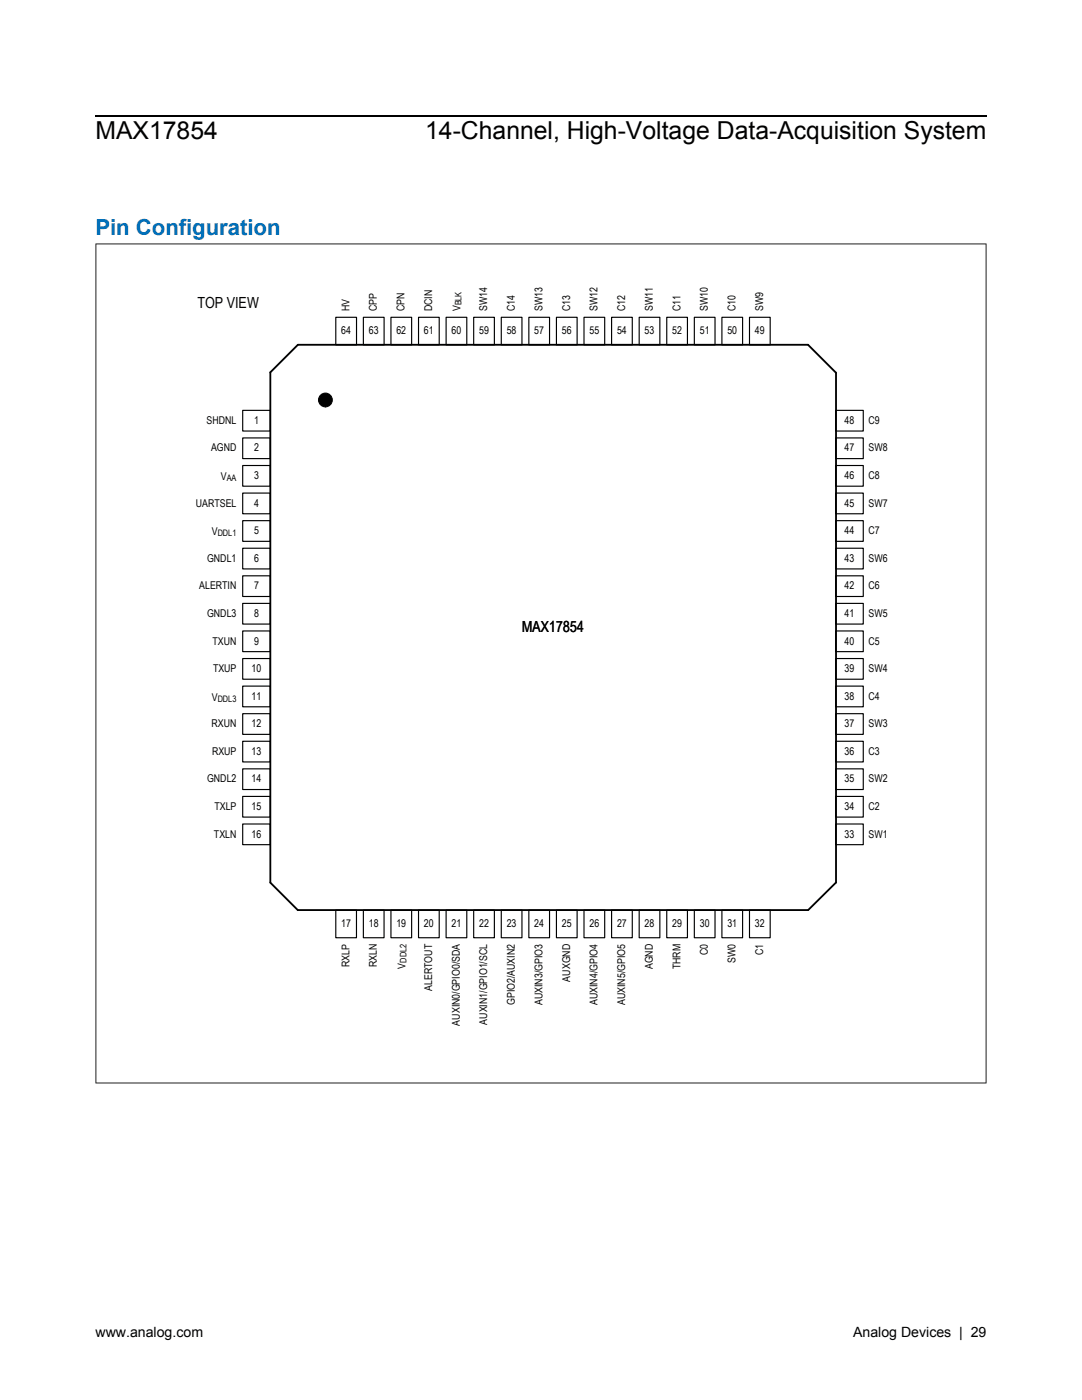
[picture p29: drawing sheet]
<svg xmlns="http://www.w3.org/2000/svg" width="216mm" height="279mm" viewBox="0 0 216 279" stroke-linecap="round" stroke-linejoin="round" font-family="sans-serif">
<defs><g id="words">
<g font-size="4.9">
<text x="19" y="27.8">MAX17854</text>
<text x="84.8" y="27.8">14-Channel, High-Voltage Data-Acquisition System</text>
</g>
<text font-size="4.4" fill="#006fb9" x="19" y="46.9">Pin Configuration</text>
<g font-size="3.1">
<text x="39.4" y="61.5">TOP VIEW</text>
<text x="104.1" y="126.2">MAX17854</text>
</g>
<g font-size="2.8">
<text x="19" y="266.8">www.analog.com</text>
<text x="170.2" y="266.8">Analog Devices | 29</text>
</g>
<g font-size="2.1">
<text x="69.7" y="62.1" transform="rotate(-90 69.7 62.1)">HV</text>
<text x="75.2" y="62.1" transform="rotate(-90 75.2 62.1)">CPP</text>
<text x="80.7" y="62.1" transform="rotate(-90 80.7 62.1)">CPN</text>
<text x="86.2" y="62.1" transform="rotate(-90 86.2 62.1)">DCIN</text>
<text x="91.9" y="62.1" transform="rotate(-90 91.9 62.1)">V</text>
<text x="97.2" y="62.1" transform="rotate(-90 97.2 62.1)">SW14</text>
<text x="102.7" y="62.1" transform="rotate(-90 102.7 62.1)">C14</text>
<text x="108.2" y="62.1" transform="rotate(-90 108.2 62.1)">SW13</text>
<text x="113.7" y="62.1" transform="rotate(-90 113.7 62.1)">C13</text>
<text x="119.2" y="62.1" transform="rotate(-90 119.2 62.1)">SW12</text>
<text x="124.7" y="62.1" transform="rotate(-90 124.7 62.1)">C12</text>
<text x="130.3" y="62.1" transform="rotate(-90 130.3 62.1)">SW11</text>
<text x="135.8" y="62.1" transform="rotate(-90 135.8 62.1)">C11</text>
<text x="141.3" y="62.1" transform="rotate(-90 141.3 62.1)">SW10</text>
<text x="146.8" y="62.1" transform="rotate(-90 146.8 62.1)">C10</text>
<text x="152.3" y="62.1" transform="rotate(-90 152.3 62.1)">SW9</text>
<text x="68.1" y="66.7">64</text>
<text x="73.6" y="66.7">63</text>
<text x="79.1" y="66.7">62</text>
<text x="84.6" y="66.7">61</text>
<text x="90.1" y="66.7">60</text>
<text x="95.6" y="66.7">59</text>
<text x="101.1" y="66.7">58</text>
<text x="106.6" y="66.7">57</text>
<text x="112.1" y="66.7">56</text>
<text x="117.6" y="66.7">55</text>
<text x="123.1" y="66.7">54</text>
<text x="128.6" y="66.7">53</text>
<text x="134.1" y="66.7">52</text>
<text x="139.6" y="66.7">51</text>
<text x="145.1" y="66.7">50</text>
<text x="150.6" y="66.7">49</text>
<text x="41.2" y="84.6">SHDNL</text>
<text x="50.7" y="84.6">1</text>
<text x="168.5" y="84.6">48</text>
<text x="173.3" y="84.6">C9</text>
<text x="42.1" y="90.1">AGND</text>
<text x="44.1" y="95.8">V</text>
<text x="50.7" y="90.1">2</text>
<text x="50.7" y="95.6">3</text>
<text x="168.5" y="90.1">47</text>
<text x="168.5" y="95.6">46</text>
<text x="173.3" y="90.1">SW8</text>
<text x="173.3" y="95.6">C8</text>
<text x="39.1" y="101.1">UARTSEL</text>
<text x="50.7" y="101.1">4</text>
<text x="168.5" y="101.1">45</text>
<text x="173.3" y="101.1">SW7</text>
<text x="42.3" y="106.8">V</text>
<text x="50.7" y="106.6">5</text>
<text x="168.5" y="106.6">44</text>
<text x="173.3" y="106.6">C7</text>
<text x="41.3" y="112.1">GNDL1</text>
<text x="50.7" y="112.1">6</text>
<text x="168.5" y="112.1">43</text>
<text x="173.3" y="112.1">SW6</text>
<text x="39.8" y="117.6">ALERTIN</text>
<text x="50.7" y="117.6">7</text>
<text x="168.5" y="117.6">42</text>
<text x="173.3" y="117.6">C6</text>
<text x="41.3" y="123.1">GNDL3</text>
<text x="50.7" y="123.1">8</text>
<text x="168.5" y="123.1">41</text>
<text x="173.3" y="123.1">SW5</text>
<text x="42.4" y="128.6">TXUN</text>
<text x="50.7" y="128.6">9</text>
<text x="168.5" y="128.6">40</text>
<text x="173.3" y="128.6">C5</text>
<text x="42.5" y="134.1">TXUP</text>
<text x="50.2" y="134.1">10</text>
<text x="168.5" y="134.1">39</text>
<text x="173.3" y="134.1">SW4</text>
<text x="42.3" y="139.8">V</text>
<text x="50.2" y="139.6">11</text>
<text x="168.5" y="139.6">38</text>
<text x="173.3" y="139.6">C4</text>
<text x="42.2" y="145.1">RXUN</text>
<text x="50.2" y="145.1">12</text>
<text x="168.5" y="145.1">37</text>
<text x="173.3" y="145.1">SW3</text>
<text x="42.3" y="150.6">RXUP</text>
<text x="50.2" y="150.6">13</text>
<text x="168.5" y="150.6">36</text>
<text x="173.3" y="150.6">C3</text>
<text x="41.3" y="156.1">GNDL2</text>
<text x="42.8" y="161.6">TXLP</text>
<text x="50.2" y="156.1">14</text>
<text x="50.2" y="161.6">15</text>
<text x="168.5" y="156.1">35</text>
<text x="168.5" y="161.6">34</text>
<text x="173.3" y="156.1">SW2</text>
<text x="173.3" y="161.6">C2</text>
<text x="42.7" y="167.2">TXLN</text>
<text x="50.2" y="167.2">16</text>
<text x="168.5" y="167.2">33</text>
<text x="173.3" y="167.2">SW1</text>
<text x="68.1" y="185">17</text>
<text x="73.6" y="185">18</text>
<text x="79.1" y="185">19</text>
<text x="84.6" y="185">20</text>
<text x="90.1" y="185">21</text>
<text x="95.6" y="185">22</text>
<text x="101.1" y="185">23</text>
<text x="106.6" y="185">24</text>
<text x="112.1" y="185">25</text>
<text x="117.6" y="185">26</text>
<text x="123.1" y="185">27</text>
<text x="128.6" y="185">28</text>
<text x="134.1" y="185">29</text>
<text x="139.6" y="185">30</text>
<text x="145.1" y="185">31</text>
<text x="150.6" y="185">32</text>
<text x="141.3" y="190.6" transform="rotate(-90 141.3 190.6)">C0</text>
<text x="152.3" y="190.6" transform="rotate(-90 152.3 190.6)">C1</text>
<text x="69.7" y="193" transform="rotate(-90 69.7 193)">RXLP</text>
<text x="75.2" y="193.1" transform="rotate(-90 75.2 193.1)">RXLN</text>
<text x="80.9" y="193.3" transform="rotate(-90 80.9 193.3)">V</text>
<text x="86.2" y="197.7" transform="rotate(-90 86.2 197.7)">ALERTOUT</text>
<text x="113.7" y="195.9" transform="rotate(-90 113.7 195.9)">AUXGND</text>
<text x="130.3" y="193.4" transform="rotate(-90 130.3 193.4)">AGND</text>
<text x="135.8" y="193.5" transform="rotate(-90 135.8 193.5)">THRM</text>
<text x="146.8" y="192.2" transform="rotate(-90 146.8 192.2)">SW0</text>
<text x="102.7" y="200.6" transform="rotate(-90 102.7 200.6)">GPIO2/AUXIN2</text>
<text x="108.2" y="200.6" transform="rotate(-90 108.2 200.6)">AUXIN3/GPIO3</text>
<text x="119.2" y="200.6" transform="rotate(-90 119.2 200.6)">AUXIN4/GPIO4</text>
<text x="124.7" y="200.6" transform="rotate(-90 124.7 200.6)">AUXIN5/GPIO5</text>
<text x="91.7" y="204.7" transform="rotate(-90 91.7 204.7)">AUXIN0/GPIO0/SDA</text>
<text x="97.2" y="204.5" transform="rotate(-90 97.2 204.5)">AUXIN1/GPIO1/SCL</text>
</g>
<g font-size="1.8">
<text x="92.1" y="61" transform="rotate(-90 92.1 61)">BLK</text>
<text x="45.2" y="96">AA</text>
<text x="43.4" y="107">DDL1</text>
<text x="43.4" y="140">DDL3</text>
<text x="81.1" y="192.1" transform="rotate(-90 81.1 192.1)">DDL2</text>
</g>
</g></defs>
<path d="M19 48.6v167.6h177.8v-167.6zM19.2 48.8v167.2h177.5v-167.2z" fill-rule="evenodd" fill="#000"/>
<circle cx="64.9" cy="79.8" r="1.38" fill="#000" stroke="#000" stroke-width=".2"/>
<g fill="#fff" stroke="#000" stroke-width=".23">
<path d="M48.4 81.9h5.5v4.1h-5.5z" fill-rule="evenodd"/>
<path d="M48.4 87.4h5.5v4.1h-5.5z" fill-rule="evenodd"/>
<path d="M48.4 92.9h5.5v4.1h-5.5z" fill-rule="evenodd"/>
<path d="M48.4 98.4h5.5v4.1h-5.5z" fill-rule="evenodd"/>
<path d="M48.4 103.9h5.5v4.1h-5.5z" fill-rule="evenodd"/>
<path d="M48.4 109.4h5.5v4.1h-5.5z" fill-rule="evenodd"/>
<path d="M48.4 114.9h5.5v4.1h-5.5z" fill-rule="evenodd"/>
<path d="M48.4 120.4h5.5v4.1h-5.5z" fill-rule="evenodd"/>
<path d="M48.4 125.9h5.5v4.1h-5.5z" fill-rule="evenodd"/>
<path d="M48.4 131.4h5.5v4.2h-5.5z" fill-rule="evenodd"/>
<path d="M48.4 136.9h5.5v4.2h-5.5z" fill-rule="evenodd"/>
<path d="M48.4 142.4h5.5v4.2h-5.5z" fill-rule="evenodd"/>
<path d="M48.4 147.9h5.5v4.2h-5.5z" fill-rule="evenodd"/>
<path d="M48.4 153.4h5.5v4.2h-5.5z" fill-rule="evenodd"/>
<path d="M48.4 158.9h5.5v4.2h-5.5z" fill-rule="evenodd"/>
<path d="M48.4 164.4h5.5v4.2h-5.5z" fill-rule="evenodd"/>
<path d="M149.6 63.3h4.1v5.5h-4.1z" fill-rule="evenodd"/>
<path d="M144 63.3h4.2v5.5h-4.2z" fill-rule="evenodd"/>
<path d="M138.5 63.3h4.2v5.5h-4.2z" fill-rule="evenodd"/>
<path d="M133 63.3h4.2v5.5h-4.2z" fill-rule="evenodd"/>
<path d="M127.5 63.3h4.2v5.5h-4.2z" fill-rule="evenodd"/>
<path d="M122 63.3h4.2v5.5h-4.2z" fill-rule="evenodd"/>
<path d="M116.5 63.3h4.2v5.5h-4.2z" fill-rule="evenodd"/>
<path d="M111 63.3h4.2v5.5h-4.2z" fill-rule="evenodd"/>
<path d="M105.5 63.3h4.2v5.5h-4.2z" fill-rule="evenodd"/>
<path d="M100 63.3h4.2v5.5h-4.2z" fill-rule="evenodd"/>
<path d="M94.5 63.3h4.1v5.5h-4.1z" fill-rule="evenodd"/>
<path d="M89 63.3h4.1v5.5h-4.1z" fill-rule="evenodd"/>
<path d="M83.5 63.3h4.1v5.5h-4.1z" fill-rule="evenodd"/>
<path d="M78 63.3h4.1v5.5h-4.1z" fill-rule="evenodd"/>
<path d="M72.5 63.3h4.1v5.5h-4.1z" fill-rule="evenodd"/>
<path d="M67 63.3h4.1v5.5h-4.1z" fill-rule="evenodd"/>
<path d="M67 181.6h4.1v5.5h-4.1z" fill-rule="evenodd"/>
<path d="M72.5 181.6h4.1v5.5h-4.1z" fill-rule="evenodd"/>
<path d="M78 181.6h4.1v5.5h-4.1z" fill-rule="evenodd"/>
<path d="M83.5 181.6h4.1v5.5h-4.1z" fill-rule="evenodd"/>
<path d="M89 181.6h4.1v5.5h-4.1z" fill-rule="evenodd"/>
<path d="M94.5 181.6h4.1v5.5h-4.1z" fill-rule="evenodd"/>
<path d="M100 181.6h4.2v5.5h-4.2z" fill-rule="evenodd"/>
<path d="M105.5 181.6h4.2v5.5h-4.2z" fill-rule="evenodd"/>
<path d="M111 181.6h4.2v5.5h-4.2z" fill-rule="evenodd"/>
<path d="M116.5 181.6h4.2v5.5h-4.2z" fill-rule="evenodd"/>
<path d="M122 181.6h4.2v5.5h-4.2z" fill-rule="evenodd"/>
<path d="M127.5 181.6h4.2v5.5h-4.2z" fill-rule="evenodd"/>
<path d="M133 181.6h4.2v5.5h-4.2z" fill-rule="evenodd"/>
<path d="M138.5 181.6h4.2v5.5h-4.2z" fill-rule="evenodd"/>
<path d="M144 181.6h4.2v5.5h-4.2z" fill-rule="evenodd"/>
<path d="M149.6 181.6h4.1v5.5h-4.1z" fill-rule="evenodd"/>
<path d="M166.8 81.9h5.5v4.1h-5.5z" fill-rule="evenodd"/>
<path d="M166.8 87.4h5.5v4.1h-5.5z" fill-rule="evenodd"/>
<path d="M166.8 92.9h5.5v4.1h-5.5z" fill-rule="evenodd"/>
<path d="M166.8 98.4h5.5v4.1h-5.5z" fill-rule="evenodd"/>
<path d="M166.8 103.9h5.5v4.1h-5.5z" fill-rule="evenodd"/>
<path d="M166.8 109.4h5.5v4.1h-5.5z" fill-rule="evenodd"/>
<path d="M166.8 114.9h5.5v4.1h-5.5z" fill-rule="evenodd"/>
<path d="M166.8 120.4h5.5v4.1h-5.5z" fill-rule="evenodd"/>
<path d="M166.8 125.9h5.5v4.1h-5.5z" fill-rule="evenodd"/>
<path d="M166.8 131.4h5.5v4.2h-5.5z" fill-rule="evenodd"/>
<path d="M166.8 136.9h5.5v4.2h-5.5z" fill-rule="evenodd"/>
<path d="M166.8 142.4h5.5v4.2h-5.5z" fill-rule="evenodd"/>
<path d="M166.8 147.9h5.5v4.2h-5.5z" fill-rule="evenodd"/>
<path d="M166.8 153.4h5.5v4.2h-5.5z" fill-rule="evenodd"/>
<path d="M166.8 158.9h5.5v4.2h-5.5z" fill-rule="evenodd"/>
<path d="M166.8 164.4h5.5v4.2h-5.5z" fill-rule="evenodd"/>
</g>
<path d="M59.4 68.8h101.8M59.4 68.8l-5.5 5.5v101.8l5.5 5.5h101.8l5.6-5.5v-101.7l-5.6-5.6" fill="none" stroke="#000" stroke-width=".37"/>
<path d="M19 23.1h177.8" fill="none" stroke="#000" stroke-width=".26"/>
<use href="#words"/>
</svg>
